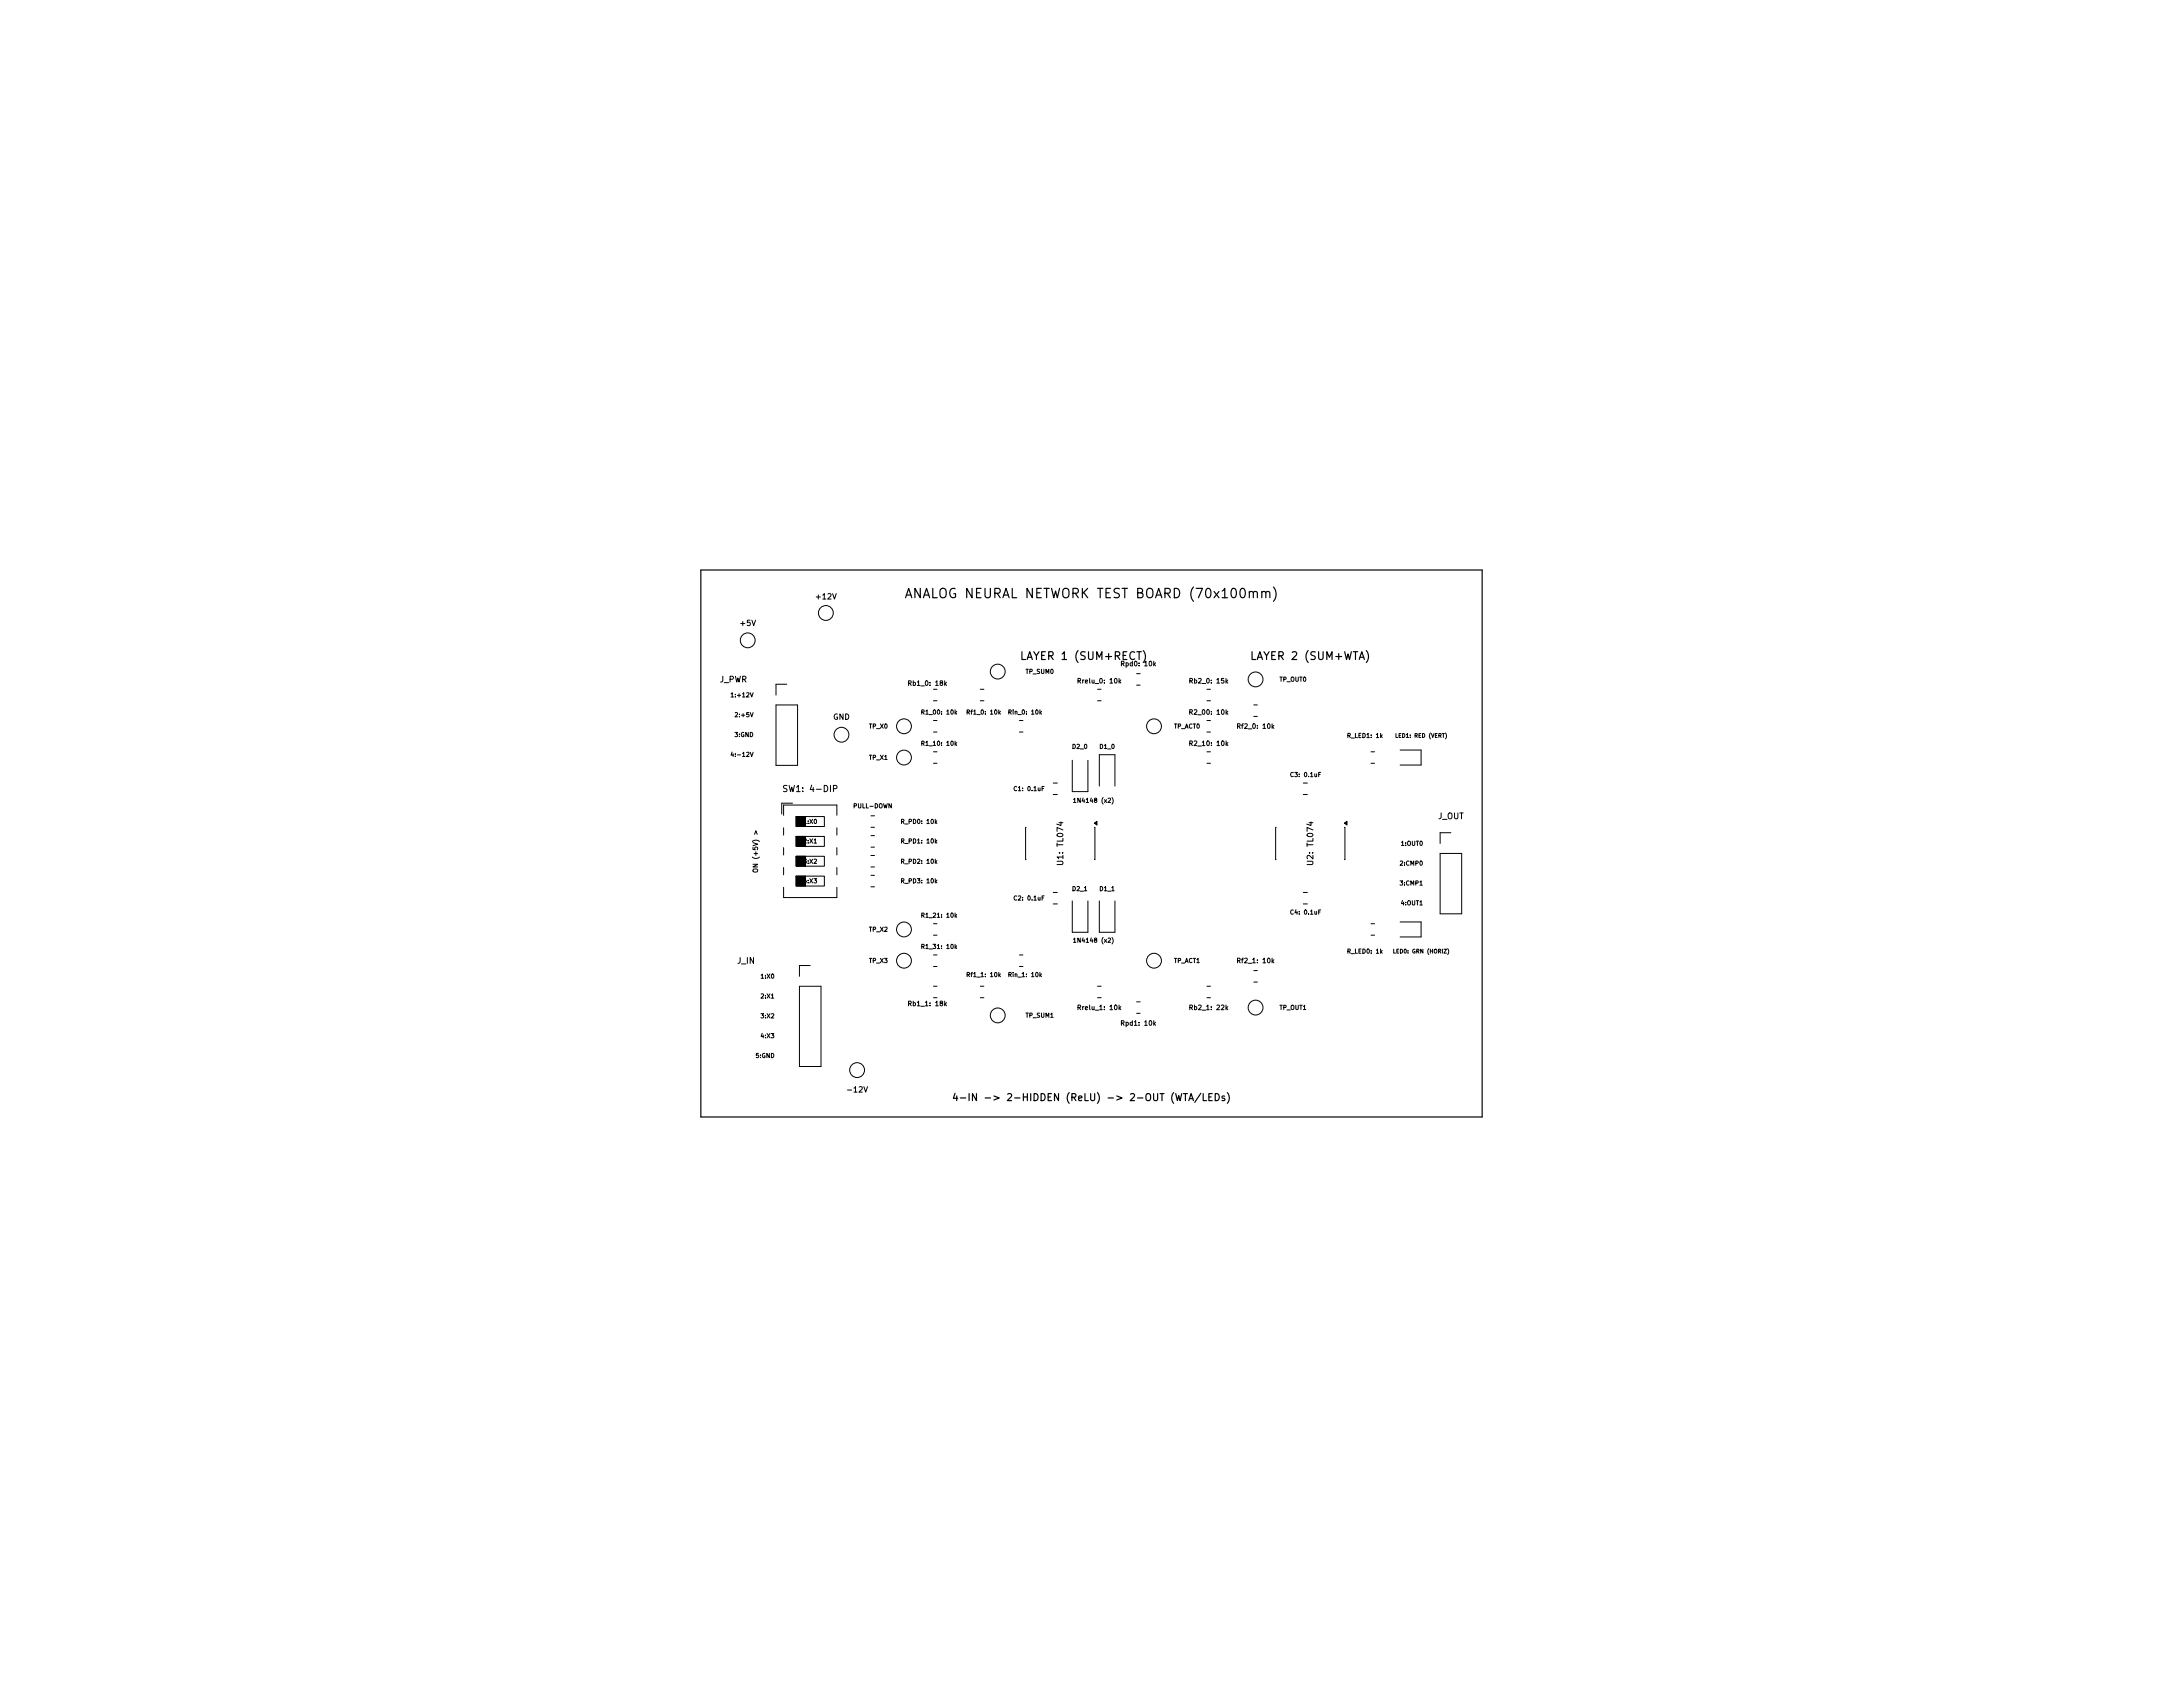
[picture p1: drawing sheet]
<svg xmlns="http://www.w3.org/2000/svg" width="279mm" height="216mm" viewBox="0 0 279 216" stroke-linecap="round" stroke-linejoin="round" font-family="sans-serif">
<defs><g id="words">
<text font-size="1.2" x="115.7" y="76.9">ANALOG NEURAL NETWORK TEST BOARD (70x100mm)</text>
<g font-size="1">
<text x="130.5" y="84.7">LAYER 1 (SUM+RECT)</text>
<text x="159.9" y="84.7">LAYER 2 (SUM+WTA)</text>
</g>
<text font-size=".9" x="121.8" y="141.1">4-IN -&gt; 2-HIDDEN (ReLU) -&gt; 2-OUT (WTA/LEDs)</text>
<g font-size=".8">
<text x="92" y="87.5">J_PWR</text>
<text x="100" y="101.6">SW1: 4-DIP</text>
<text x="184" y="105">J_OUT</text>
<text x="136.3" y="110.9" transform="rotate(-90 136.3 110.9)">U1: TL074</text>
<text x="168.3" y="110.9" transform="rotate(-90 168.3 110.9)">U2: TL074</text>
<text x="94.3" y="123.5">J_IN</text>
</g>
<g font-size=".7">
<text x="104.2" y="76.9">+12V</text>
<text x="94.6" y="80.3">+5V</text>
<text x="106.6" y="92.3">GND</text>
<text x="108.2" y="140">-12V</text>
</g>
<g font-size=".6">
<text x="116.1" y="87.9">Rb1_0: 18k</text>
<text x="137.8" y="87.6">Rrelu_0: 10k</text>
<text x="143.3" y="85.4">Rpd0: 10k</text>
<text x="152.1" y="87.6">Rb2_0: 15k</text>
<text x="152.1" y="91.6">R2_00: 10k</text>
<text x="152.1" y="95.6">R2_10: 10k</text>
<text x="158.2" y="93.4">Rf2_0: 10k</text>
<text x="97.2" y="111.8" transform="rotate(-90 97.2 111.8)">ON (+5V) &gt;</text>
<text x="158.2" y="123.4">Rf2_1: 10k</text>
<text x="116.1" y="128.9">Rb1_1: 18k</text>
<text x="137.8" y="129.4">Rrelu_1: 10k</text>
<text x="143.3" y="131.4">Rpd1: 10k</text>
<text x="152.1" y="129.4">Rb2_1: 22k</text>
</g>
<g font-size=".5">
<text x="93.4" y="89.4">1:+12V</text>
<text x="131.2" y="86.4">TP_SUM0</text>
<text x="163.7" y="87.4">TP_OUT0</text>
<text x="93.9" y="91.9">2:+5V</text>
<text x="93.9" y="94.4">3:GND</text>
<text x="111.2" y="93.4">TP_X0</text>
<text x="117.8" y="91.6">R1_00: 10k</text>
<text x="117.8" y="95.6">R1_10: 10k</text>
<text x="123.6" y="91.6">Rf1_0: 10k</text>
<text x="128.9" y="91.6">Rin_0: 10k</text>
<text x="137.1" y="96">D2_0</text>
<text x="140.6" y="96">D1_0</text>
<text x="150.2" y="93.4">TP_ACT0</text>
<text x="172.3" y="94.6">R_LED1: 1k</text>
<text x="178.5" y="94.5">LED1: RED (VERT)</text>
<text x="93.4" y="97">4:-12V</text>
<text x="111.2" y="97.4">TP_X1</text>
<text x="129.6" y="101.4">C1: 0.1uF</text>
<text x="165" y="99.6">C3: 0.1uF</text>
<text x="102.7" y="105.6">1:X0</text>
<text x="109.1" y="103.6">PULL-DOWN</text>
<text x="115.2" y="105.6">R_PD0: 10k</text>
<text x="137.2" y="102.9">1N4148 (x2)</text>
<text x="102.7" y="108.1">2:X1</text>
<text x="102.7" y="110.7">3:X2</text>
<text x="102.7" y="113.2">4:X3</text>
<text x="115.2" y="108.1">R_PD1: 10k</text>
<text x="115.2" y="110.7">R_PD2: 10k</text>
<text x="115.2" y="113.2">R_PD3: 10k</text>
<text x="179.1" y="110.9">2:CMP0</text>
<text x="179.1" y="113.4">3:CMP1</text>
<text x="179.2" y="108.4">1:OUT0</text>
<text x="111.2" y="119.4">TP_X2</text>
<text x="117.8" y="117.6">R1_21: 10k</text>
<text x="129.6" y="115.4">C2: 0.1uF</text>
<text x="137.1" y="114.2">D2_1</text>
<text x="140.6" y="114.2">D1_1</text>
<text x="165" y="117.2">C4: 0.1uF</text>
<text x="179.2" y="116">4:OUT1</text>
<text x="97.3" y="125.4">1:X0</text>
<text x="111.2" y="123.4">TP_X3</text>
<text x="117.8" y="121.6">R1_31: 10k</text>
<text x="123.6" y="125.2">Rf1_1: 10k</text>
<text x="128.9" y="125.2">Rin_1: 10k</text>
<text x="137.2" y="120.8">1N4148 (x2)</text>
<text x="150.2" y="123.4">TP_ACT1</text>
<text x="172.3" y="122.2">R_LED0: 1k</text>
<text x="178.2" y="122.1">LED0: GRN (HORIZ)</text>
<text x="97.3" y="127.9">2:X1</text>
<text x="97.3" y="130.4">3:X2</text>
<text x="131.2" y="130.4">TP_SUM1</text>
<text x="163.7" y="129.4">TP_OUT1</text>
<text x="96.6" y="135.5">5:GND</text>
<text x="97.3" y="133">4:X3</text>
</g>
</g></defs>
<g fill="none" stroke="#000" stroke-width=".13">
<path d="M99.3 90.2h2.8v7.8h-2.8zM100.7 87.6h-1.4v1.3M119.5 88.2h.4M119.5 89.7h.4M119.5 96.2h.4M119.5 97.7h.4M119.5 92.2h.4M119.5 93.7h.4M125.5 88.2h.4M125.5 89.7h.4M130.5 92.2h.4M130.5 93.7h.4"/>
<path d="M137.2 97.3v4h2v-4M140.5 88.2h.4M140.5 89.7h.4M145.5 86.2h.4M145.5 87.7h.4M154.5 88.2h.4M154.5 89.7h.4M154.5 96.2h.4M154.5 97.7h.4M154.5 92.2h.4M154.5 93.7h.4M160.5 90.2h.4"/>
<path d="M160.5 91.7h.4M175.5 96.2h.4M175.5 97.7h.4M179.2 96h2.7v1.9h-2.7M100.3 104.3v-1.3h6.8v1.3M100.3 105.9v1M100.3 108.5v.9M100.3 111v1M100.3 113.6v1.3h6.8v-1.3M101.4 102.8h-1.4v1.4M101.9 104.5h3.6v1.3h-3.6zM101.9 107h3.6v1.3h-3.6z"/>
<path d="M101.9 109.6h3.6v1.3h-3.6zM101.9 112.1h3.6v1.3h-3.6zM103.1 104.5v1.3M103.1 107v1.3M103.1 109.6v1.3M103.1 112.1v1.3M107.1 105.9v1M107.1 108.5v.9M107.1 111v1M111.5 104.4h.4M111.5 105.9h.4M111.5 106.9h.4"/>
<path d="M111.5 108.4h.4M111.5 109.5h.4M111.5 111h.4M111.5 112h.4M111.5 113.5h.4M119.5 118.2h.4M119.5 119.7h.4M131.3 105.9v4.1M134.8 100.2h.5M134.8 101.7h.5M134.8 114.2h.5M134.8 115.7h.5"/>
<path d="M137.2 115.3v4h2v-4M140.1 105.9v4.1M140.1 105.4l.3-.3v.5zM140.7 100.6v-4h2v4M140.7 115.3v4h2v-4M163.3 105.9v4.1M166.8 100.2h.5M166.8 101.7h.5M166.8 114.2h.5M166.8 115.7h.5M172.1 105.9v4.1M172.1 105.4l.3-.3v.5z"/>
<path d="M175.5 118.2h.4M175.5 119.7h.4M179.2 118h2.7v1.9h-2.7M184.3 109.2h2.8v7.8h-2.8zM185.7 106.6h-1.4v1.4M102.3 126.2h2.8v10.3h-2.8zM103.7 123.6h-1.4v1.4M119.5 126.2h.4M119.5 127.7h.4M119.5 122.2h.4M119.5 123.7h.4M125.5 126.2h.4"/>
<path d="M125.5 127.7h.4M130.5 122.2h.4M130.5 123.7h.4M140.5 126.2h.4M140.5 127.7h.4M145.5 128.2h.4M145.5 129.7h.4M154.5 126.2h.4M154.5 127.7h.4M160.5 124.2h.4M160.5 125.7h.4"/>
<circle cx="105.7" cy="78.4" r=".95"/>
<circle cx="95.7" cy="81.9" r=".95"/>
<circle cx="107.7" cy="94" r=".95"/>
<circle cx="115.7" cy="92.9" r=".95"/>
<circle cx="115.7" cy="96.9" r=".95"/>
<circle cx="127.7" cy="85.9" r=".95"/>
<circle cx="147.7" cy="92.9" r=".95"/>
<circle cx="160.7" cy="86.9" r=".95"/>
<circle cx="115.7" cy="118.9" r=".95"/>
<circle cx="109.7" cy="136.9" r=".95"/>
<circle cx="115.7" cy="122.9" r=".95"/>
<circle cx="127.7" cy="129.9" r=".95"/>
<circle cx="147.7" cy="122.9" r=".95"/>
<circle cx="160.7" cy="128.9" r=".95"/>
</g>
<path d="M101.9 104.5h1.2v1.3h-1.2zM101.9 107h1.2v1.3h-1.2zM101.9 109.6h1.2v1.3h-1.2zM101.9 112.1h1.2v1.3h-1.2z" fill="#000" stroke="#000" stroke-width=".13"/>
<path d="M140.1 105.4l.3-.3v.5zM172.1 105.4l.3-.3v.5z" fill="#000"/>
<path d="M89.7 73h100v70h-100z" fill="none" stroke="#000" stroke-width=".15"/>
<use href="#words"/>
</svg>
